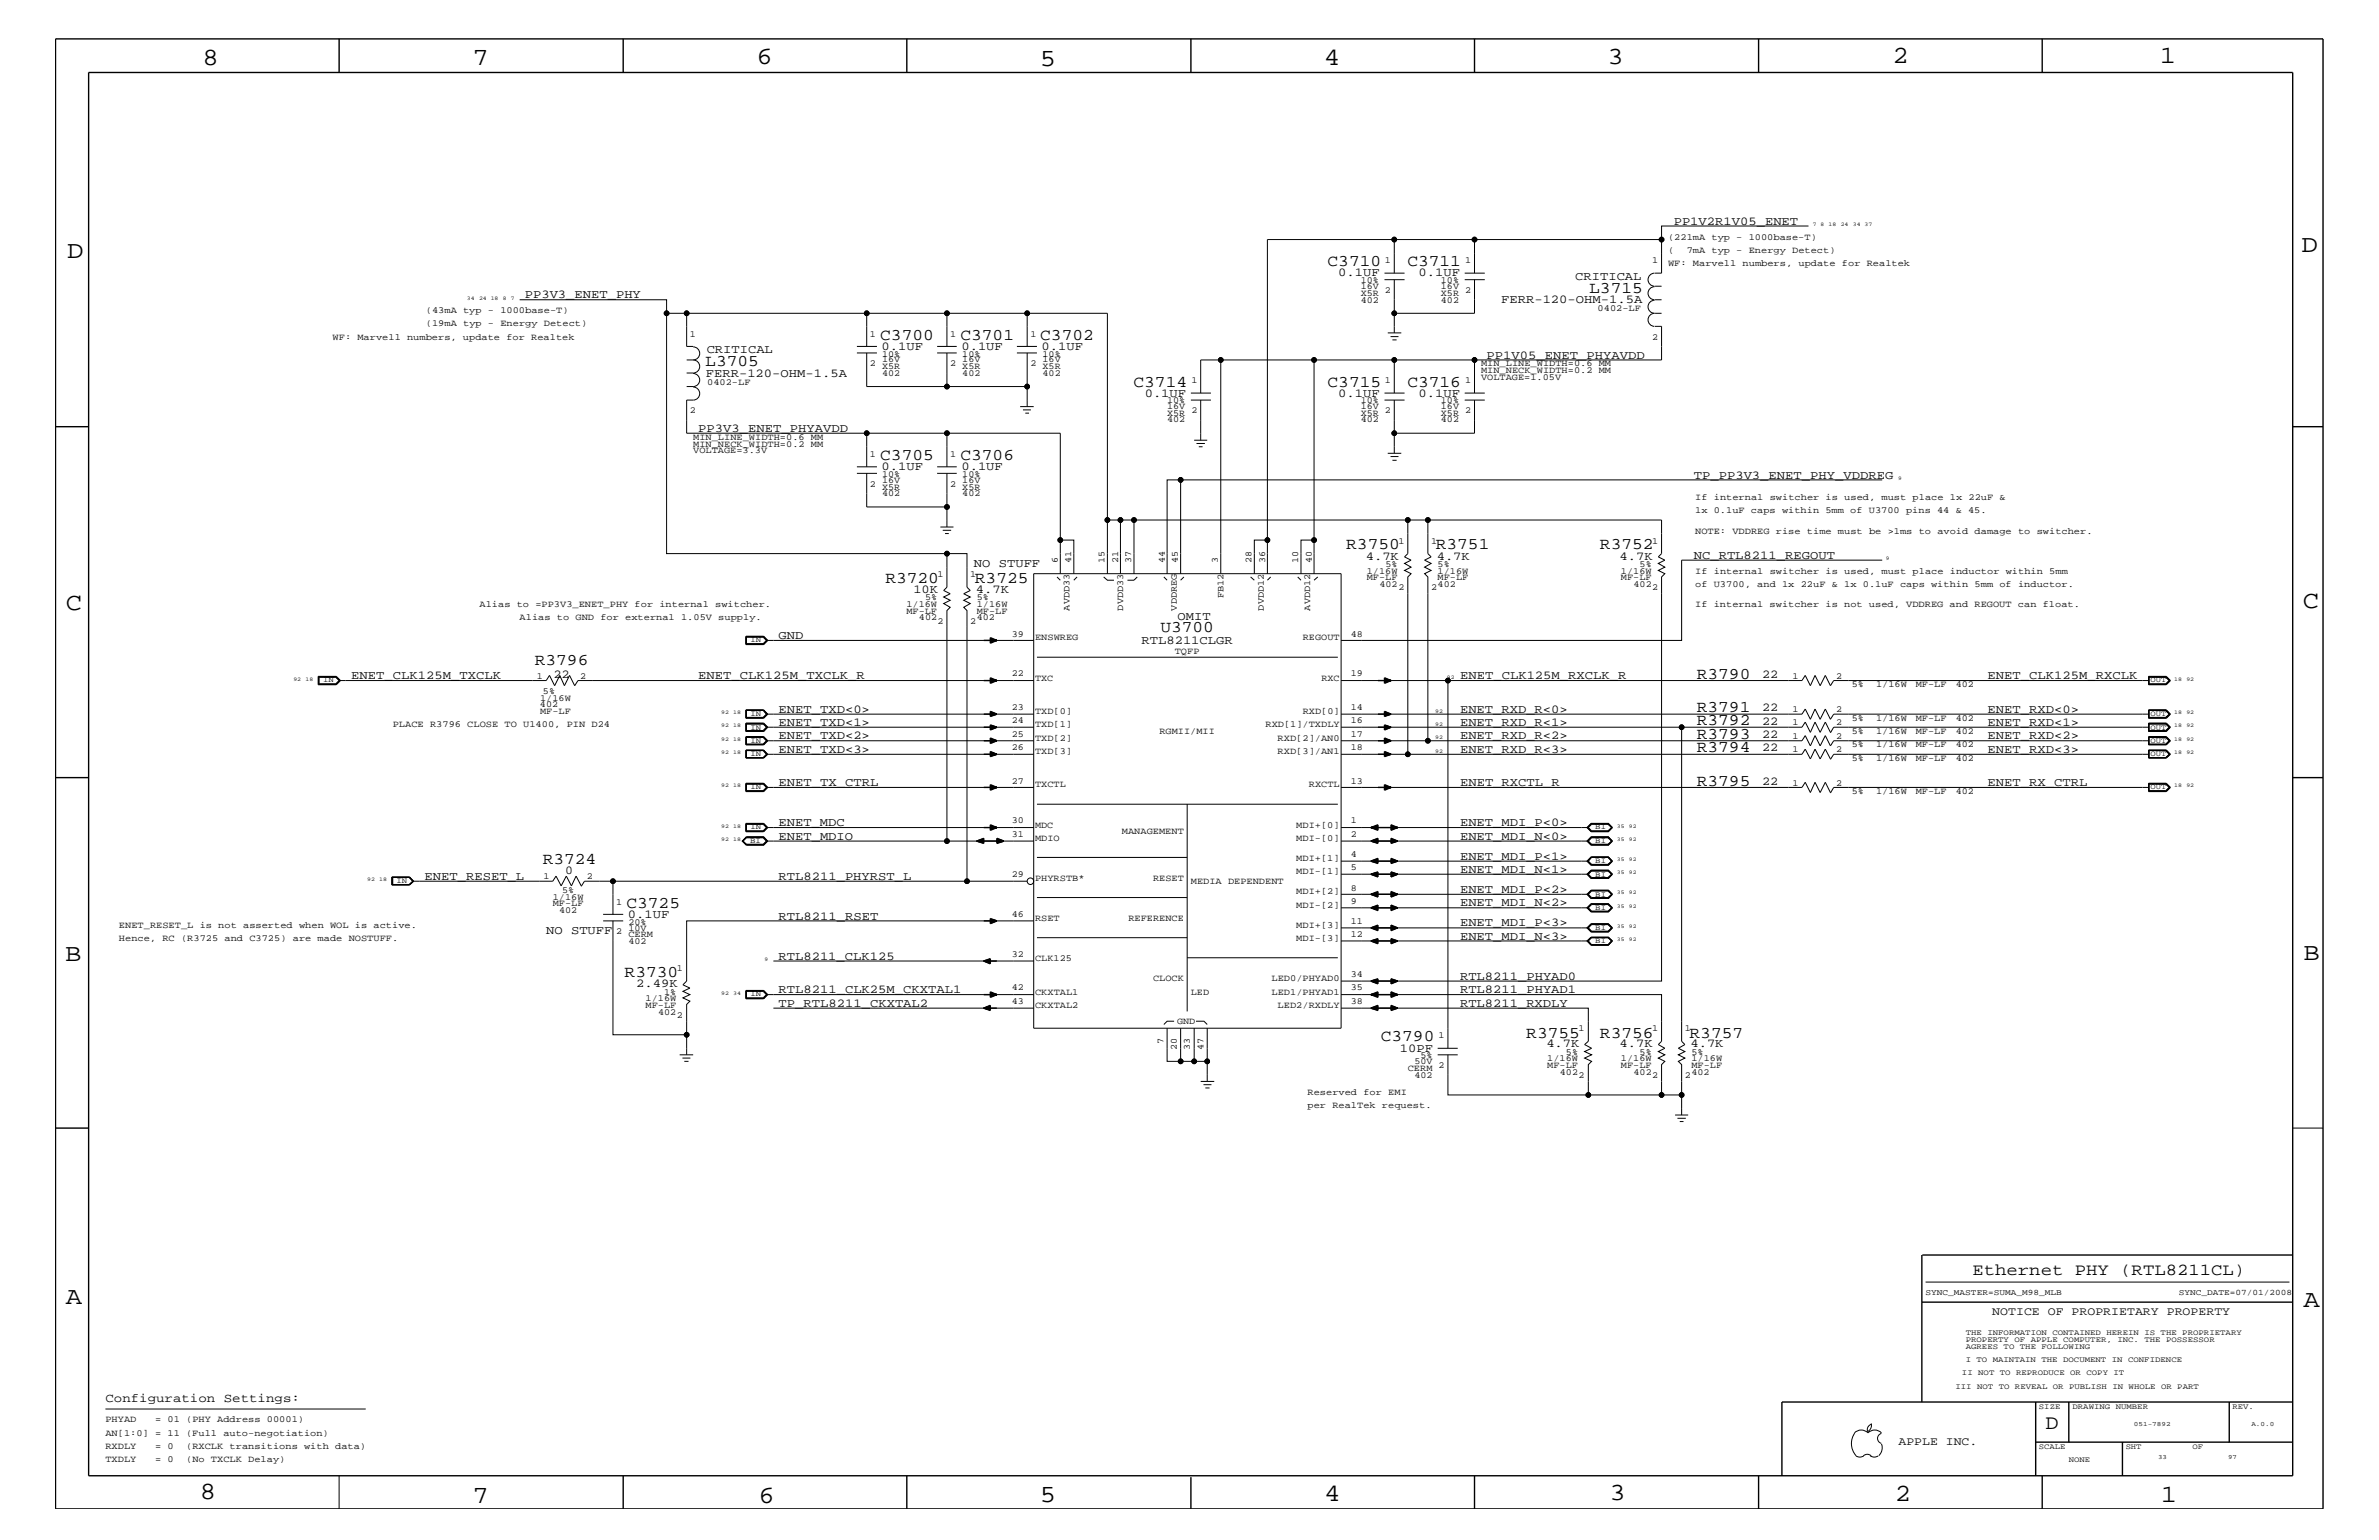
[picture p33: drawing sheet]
<svg xmlns="http://www.w3.org/2000/svg" width="432mm" height="279mm" viewBox="0 0 432 279" stroke-linecap="round" stroke-linejoin="round" font-family="sans-serif">
<defs><g id="words">
<g font-size="4.5">
<text x="36.7" y="11.7">8</text>
<text x="85.8" y="11.7">7</text>
<text x="137.3" y="11.5">6</text>
<text x="240.3" y="11.7">4</text>
<text x="291.8" y="11.5">3</text>
<text x="343.5" y="11.5">2</text>
<text x="392" y="11.5">1</text>
<text x="188.7" y="12.1">5</text>
<text x="12.2" y="46.8">D</text>
<text x="417.7" y="45.7">D</text>
<text x="11.9" y="110.6">C</text>
<text x="418" y="110.3">C</text>
<text x="11.9" y="174.3">B</text>
<text x="418.1" y="174.2">B</text>
<text x="11.9" y="236.7">A</text>
<text x="418.1" y="237.1">A</text>
<text x="36.2" y="271.9">8</text>
<text x="85.8" y="272.7">7</text>
<text x="137.7" y="272.7">6</text>
<text x="188.7" y="272.5">5</text>
<text x="240.4" y="272.3">4</text>
<text x="292.1" y="272.2">3</text>
<text x="343.9" y="272.3">2</text>
<text x="392.2" y="272.6">1</text>
</g>
<text font-size="3.7" x="371.3" y="259.3">D</text>
<g font-size="3">
<text x="241" y="48.3">C3710</text>
<text x="255.4" y="48.3">C3711</text>
<text x="288.5" y="53.2">L3715</text>
<text x="159.8" y="61.7">C3700</text>
<text x="174.3" y="61.7">C3701</text>
<text x="188.8" y="61.7">C3702</text>
<text x="128" y="66.5">L3705</text>
<text x="205.7" y="70.1">C3714</text>
<text x="241" y="70.1">C3715</text>
<text x="255.4" y="70.1">C3716</text>
<text x="159.8" y="83.5">C3705</text>
<text x="174.3" y="83.5">C3706</text>
<text x="244.3" y="99.7">R3750</text>
<text x="260.6" y="99.7">R3751</text>
<text x="290.4" y="99.7">R3752</text>
<text x="160.7" y="105.8">R3720</text>
<text x="177" y="105.8">R3725</text>
<text x="210.6" y="114.8">U3700</text>
<text x="97.1" y="120.7">R3796</text>
<text x="308" y="123.1">R3790</text>
<text x="308" y="129.1">R3791</text>
<text x="308" y="131.6">R3792</text>
<text x="308" y="134.1">R3793</text>
<text x="308" y="136.4">R3794</text>
<text x="308" y="142.5">R3795</text>
<text x="98.5" y="156.8">R3724</text>
<text x="113.7" y="164.7">C3725</text>
<text x="113.4" y="177.3">R3730</text>
<text x="250.6" y="188.9">C3790</text>
<text x="277" y="188.2">R3755</text>
<text x="290.4" y="188.2">R3756</text>
<text x="306.7" y="188.2">R3757</text>
<text x="358" y="231.3">Ethernet PHY (RTL8211CL)</text>
</g>
<text font-size="2.3" x="19.1" y="254.4">Configuration Settings:</text>
<g font-size="2.2">
<text x="303.8" y="40.8">PP1V2R1V05_ENET</text>
<text x="242.9" y="50.2">0.1UF</text>
<text x="257.5" y="50.2">0.1UF</text>
<text x="285.9" y="50.7">CRITICAL</text>
<text x="95.2" y="54.1">PP3V3_ENET_PHY</text>
<text x="272.5" y="55">FERR-120-OHM-1.5A</text>
<text x="128.3" y="64">CRITICAL</text>
<text x="160" y="63.4">0.1UF</text>
<text x="174.5" y="63.4">0.1UF</text>
<text x="189.1" y="63.4">0.1UF</text>
<text x="269.8" y="65.1">PP1V05_ENET_PHYAVDD</text>
<text x="128.1" y="68.4">FERR-120-OHM-1.5A</text>
<text x="207.8" y="72">0.1UF</text>
<text x="242.9" y="72">0.1UF</text>
<text x="257.5" y="72">0.1UF</text>
<text x="126.7" y="78.3">PP3V3_ENET_PHYAVDD</text>
<text x="160" y="85.3">0.1UF</text>
<text x="174.5" y="85.3">0.1UF</text>
<text x="307.4" y="86.9">TP_PP3V3_ENET_PHY_VDDREG</text>
<text x="247.9" y="101.5">4.7K</text>
<text x="260.8" y="101.5">4.7K</text>
<text x="294" y="101.5">4.7K</text>
<text x="307.4" y="101.4">NC_RTL8211_REGOUT</text>
<text x="165.8" y="107.6">10K</text>
<text x="176.8" y="102.9">NO STUFF</text>
<text x="177.1" y="107.6">4.7K</text>
<text x="213.7" y="112.6">OMIT</text>
<text x="141.3" y="115.9">GND</text>
<text x="207.2" y="116.8">RTL8211CLGR</text>
<text x="63.8" y="123.2">ENET_CLK125M_TXCLK</text>
<text x="100.5" y="123">22</text>
<text x="126.7" y="123.2">ENET_CLK125M_TXCLK_R</text>
<text x="265" y="123.2">ENET_CLK125M_RXCLK_R</text>
<text x="319.8" y="123">22</text>
<text x="360.8" y="123.2">ENET_CLK125M_RXCLK</text>
<text x="141.3" y="129.3">ENET_TXD&lt;0&gt;</text>
<text x="141.3" y="131.7">ENET_TXD&lt;1&gt;</text>
<text x="265" y="131.7">ENET_RXD_R&lt;1&gt;</text>
<text x="265" y="129.3">ENET_RXD_R&lt;0&gt;</text>
<text x="319.8" y="129.1">22</text>
<text x="319.8" y="131.5">22</text>
<text x="360.8" y="129.3">ENET_RXD&lt;0&gt;</text>
<text x="360.8" y="131.7">ENET_RXD&lt;1&gt;</text>
<text x="141.3" y="136.6">ENET_TXD&lt;3&gt;</text>
<text x="141.3" y="134.1">ENET_TXD&lt;2&gt;</text>
<text x="265" y="134.1">ENET_RXD_R&lt;2&gt;</text>
<text x="265" y="136.6">ENET_RXD_R&lt;3&gt;</text>
<text x="319.8" y="133.9">22</text>
<text x="319.8" y="136.3">22</text>
<text x="360.8" y="134.1">ENET_RXD&lt;2&gt;</text>
<text x="360.8" y="136.6">ENET_RXD&lt;3&gt;</text>
<text x="141.3" y="142.6">ENET_TX_CTRL</text>
<text x="265" y="142.6">ENET_RXCTL_R</text>
<text x="319.8" y="142.4">22</text>
<text x="360.8" y="142.6">ENET_RX_CTRL</text>
<text x="141.3" y="149.9">ENET_MDC</text>
<text x="265" y="149.9">ENET_MDI_P&lt;0&gt;</text>
<text x="141.3" y="152.3">ENET_MDIO</text>
<text x="265" y="152.3">ENET_MDI_N&lt;0&gt;</text>
<text x="265" y="156">ENET_MDI_P&lt;1&gt;</text>
<text x="77" y="159.6">ENET_RESET_L</text>
<text x="102.6" y="158.5">0</text>
<text x="141.3" y="159.6">RTL8211_PHYRST_L</text>
<text x="265" y="158.4">ENET_MDI_N&lt;1&gt;</text>
<text x="265" y="162">ENET_MDI_P&lt;2&gt;</text>
<text x="114" y="166.5">0.1UF</text>
<text x="141.3" y="166.9">RTL8211_RSET</text>
<text x="265" y="164.5">ENET_MDI_N&lt;2&gt;</text>
<text x="99.1" y="169.5">NO STUFF</text>
<text x="265" y="170.5">ENET_MDI_N&lt;3&gt;</text>
<text x="265" y="168.1">ENET_MDI_P&lt;3&gt;</text>
<text x="115.5" y="179.1">2.49K</text>
<text x="141.3" y="174.2">RTL8211_CLK125</text>
<text x="265" y="177.7">RTL8211_PHYAD0</text>
<text x="141.3" y="182.7">TP_RTL8211_CKXTAL2</text>
<text x="141.3" y="180.2">RTL8211_CLK25M_CKXTAL1</text>
<text x="265" y="182.7">RTL8211_RXDLY</text>
<text x="265" y="180.2">RTL8211_PHYAD1</text>
<text x="254.1" y="190.8">10PF</text>
<text x="280.7" y="190">4.7K</text>
<text x="294" y="190">4.7K</text>
<text x="306.8" y="190">4.7K</text>
</g>
<g font-size="2.1">
<text x="361.6" y="238.6">NOTICE OF PROPRIETARY PROPERTY</text>
<text x="344.6" y="262.2">APPLE INC.</text>
</g>
<g font-size="1.7">
<text x="251.4" y="47.7">1</text>
<text x="265.9" y="47.7">1</text>
<text x="299.9" y="47.7">1</text>
<text x="302.8" y="43.5">(221mA typ - 1000base-T)</text>
<text x="302.8" y="45.9">(</text>
<text x="306.1" y="45.9">7mA typ - Energy Detect)</text>
<text x="247" y="52.4">16V</text>
<text x="247" y="51.3">10%</text>
<text x="247" y="53.6">X5R</text>
<text x="251.4" y="53.2">2</text>
<text x="261.5" y="52.4">16V</text>
<text x="261.5" y="51.3">10%</text>
<text x="261.5" y="53.6">X5R</text>
<text x="265.9" y="53.2">2</text>
<text x="302.8" y="48.3">WF: Marvell numbers, update for Realtek</text>
<text x="77.3" y="59.2">(19mA typ - Energy Detect)</text>
<text x="77.3" y="56.8">(43mA typ - 1000base-T)</text>
<text x="247" y="54.9">402</text>
<text x="261.5" y="54.9">402</text>
<text x="290" y="56.4">0402-LF</text>
<text x="60.4" y="61.7">WF: Marvell numbers, update for Realtek</text>
<text x="125.2" y="61.1">1</text>
<text x="157.9" y="61.1">1</text>
<text x="160.1" y="65.7">16V</text>
<text x="160.1" y="64.7">10%</text>
<text x="172.5" y="61.1">1</text>
<text x="174.7" y="65.7">16V</text>
<text x="174.7" y="64.7">10%</text>
<text x="187" y="61.1">1</text>
<text x="189.2" y="65.7">16V</text>
<text x="189.2" y="64.7">10%</text>
<text x="299.9" y="61.7">2</text>
<text x="128.4" y="69.8">0402-LF</text>
<text x="157.9" y="66.5">2</text>
<text x="160.1" y="68.2">402</text>
<text x="160.1" y="67">X5R</text>
<text x="172.5" y="66.5">2</text>
<text x="174.7" y="68.2">402</text>
<text x="174.7" y="67">X5R</text>
<text x="187" y="66.5">2</text>
<text x="189.2" y="68.2">402</text>
<text x="189.2" y="67">X5R</text>
<text x="216.2" y="69.5">1</text>
<text x="251.4" y="69.5">1</text>
<text x="265.9" y="69.5">1</text>
<text x="268.8" y="67.7">MIN_NECK_WIDTH=0.2 MM</text>
<text x="268.8" y="66.5">MIN_LINE_WIDTH=0.6 MM</text>
<text x="268.8" y="68.9">VOLTAGE=1.05V</text>
<text x="125.2" y="75">2</text>
<text x="211.8" y="74.3">16V</text>
<text x="211.8" y="73.2">10%</text>
<text x="211.8" y="76.7">402</text>
<text x="211.8" y="75.5">X5R</text>
<text x="216.2" y="75">2</text>
<text x="247" y="74.3">16V</text>
<text x="247" y="73.2">10%</text>
<text x="247" y="76.7">402</text>
<text x="247" y="75.5">X5R</text>
<text x="251.4" y="75">2</text>
<text x="261.5" y="74.3">16V</text>
<text x="261.5" y="73.2">10%</text>
<text x="261.5" y="76.7">402</text>
<text x="261.5" y="75.5">X5R</text>
<text x="265.9" y="75">2</text>
<text x="125.8" y="81.1">MIN_NECK_WIDTH=0.2 MM</text>
<text x="125.8" y="79.9">MIN_LINE_WIDTH=0.6 MM</text>
<text x="125.8" y="82.2">VOLTAGE=3.3V</text>
<text x="157.9" y="82.8">1</text>
<text x="172.5" y="82.8">1</text>
<text x="157.9" y="88.3">2</text>
<text x="160.1" y="87.6">16V</text>
<text x="160.1" y="86.5">10%</text>
<text x="160.1" y="88.8">X5R</text>
<text x="172.5" y="88.3">2</text>
<text x="174.7" y="87.6">16V</text>
<text x="174.7" y="86.5">10%</text>
<text x="174.7" y="88.8">X5R</text>
<text x="160.1" y="90">402</text>
<text x="174.7" y="90">402</text>
<text x="307.7" y="93.2">1x 0.1uF caps within 5mm of U3700 pins 44 &amp; 45.</text>
<text x="307.7" y="90.7">If internal switcher is used, must place 1x 22uF &amp;</text>
<text x="253.8" y="98.7">1</text>
<text x="259.8" y="98.7">1</text>
<text x="299.9" y="98.7">1</text>
<text x="307.7" y="96.8">NOTE: VDDREG rise time must be &gt;1ms to avoid damage to switcher.</text>
<text x="170.2" y="104.7">1</text>
<text x="176.1" y="104.7">1</text>
<text x="192" y="102.2" transform="rotate(-90 192 102.2)">6</text>
<text x="194.4" y="102.2" transform="rotate(-90 194.4 102.2)">41</text>
<text x="200.5" y="102.2" transform="rotate(-90 200.5 102.2)">15</text>
<text x="202.9" y="102.2" transform="rotate(-90 202.9 102.2)">21</text>
<text x="205.3" y="102.2" transform="rotate(-90 205.3 102.2)">37</text>
<text x="211.4" y="102.2" transform="rotate(-90 211.4 102.2)">44</text>
<text x="213.8" y="102.2" transform="rotate(-90 213.8 102.2)">45</text>
<text x="221.1" y="102.2" transform="rotate(-90 221.1 102.2)">3</text>
<text x="227.2" y="102.2" transform="rotate(-90 227.2 102.2)">28</text>
<text x="229.6" y="102.2" transform="rotate(-90 229.6 102.2)">36</text>
<text x="235.6" y="102.2" transform="rotate(-90 235.6 102.2)">10</text>
<text x="238.1" y="102.2" transform="rotate(-90 238.1 102.2)">40</text>
<text x="248.1" y="104.1">1/16W</text>
<text x="248.1" y="105.3">MF-LF</text>
<text x="250.4" y="106.5">402</text>
<text x="251.5" y="102.9">5%</text>
<text x="253.8" y="107.1">2</text>
<text x="259.8" y="107.1">2</text>
<text x="260.9" y="104.1">1/16W</text>
<text x="260.9" y="102.9">5%</text>
<text x="260.9" y="106.5">402</text>
<text x="260.9" y="105.3">MF-LF</text>
<text x="294.2" y="104.1">1/16W</text>
<text x="294.2" y="105.3">MF-LF</text>
<text x="296.5" y="106.5">402</text>
<text x="297.6" y="102.9">5%</text>
<text x="299.9" y="107.1">2</text>
<text x="307.7" y="104.1">If internal switcher is used, must place inductor within 5mm</text>
<text x="307.7" y="106.5">of U3700, and 1x 22uF &amp; 1x 0.1uF caps within 5mm of inductor.</text>
<text x="87" y="110.2">Alias to =PP3V3_ENET_PHY for internal switcher.</text>
<text x="94.3" y="112.6">Alias to GND for external 1.05V supply.</text>
<text x="164.5" y="110.2">1/16W</text>
<text x="164.5" y="111.4">MF-LF</text>
<text x="166.8" y="112.6">402</text>
<text x="167.9" y="108.9">5%</text>
<text x="170.2" y="113.1">2</text>
<text x="176.1" y="113.1">2</text>
<text x="177.3" y="110.2">1/16W</text>
<text x="177.3" y="108.9">5%</text>
<text x="177.3" y="112.6">402</text>
<text x="177.3" y="111.4">MF-LF</text>
<text x="194.1" y="110.8" transform="rotate(-90 194.1 110.8)">AVDD33</text>
<text x="203.9" y="110.8" transform="rotate(-90 203.9 110.8)">DVDD33</text>
<text x="213.6" y="110.8" transform="rotate(-90 213.6 110.8)">VDDREG</text>
<text x="222.1" y="108.6" transform="rotate(-90 222.1 108.6)">FB12</text>
<text x="229.4" y="110.8" transform="rotate(-90 229.4 110.8)">DVDD12</text>
<text x="237.8" y="110.8" transform="rotate(-90 237.8 110.8)">AVDD12</text>
<text x="307.7" y="110.2">If internal switcher is not used, VDDREG and REGOUT can float.</text>
<text x="183.6" y="115.5">39</text>
<text x="187.9" y="116.2">ENSWREG</text>
<text x="213.2" y="118.6">TQFP</text>
<text x="236.5" y="116.2">REGOUT</text>
<text x="245.2" y="115.5">48</text>
<text x="97.5" y="123.1">1</text>
<text x="98.6" y="125.9">5%</text>
<text x="105.3" y="123.1">2</text>
<text x="183.6" y="122.7">22</text>
<text x="187.9" y="123.5">TXC</text>
<text x="239.9" y="123.5">RXC</text>
<text x="245.2" y="122.7">19</text>
<text x="325.4" y="123.1">1</text>
<text x="333.2" y="123.1">2</text>
<text x="336.1" y="124.7">5%</text>
<text x="340.5" y="124.7">1/16W</text>
<text x="347.7" y="124.7">MF-LF</text>
<text x="355" y="124.7">402</text>
<text x="71.3" y="131.9">PLACE R3796 CLOSE TO U1400, PIN D24</text>
<text x="98" y="128.3">402</text>
<text x="98" y="127.1">1/16W</text>
<text x="98" y="129.6">MF-LF</text>
<text x="183.6" y="131.3">24</text>
<text x="183.6" y="128.8">23</text>
<text x="187.9" y="131.9">TXD[1]</text>
<text x="187.9" y="129.6">TXD[0]</text>
<text x="229.7" y="131.9">RXD[1]/TXDLY</text>
<text x="236.5" y="129.6">RXD[0]</text>
<text x="245.2" y="131.3">16</text>
<text x="245.2" y="128.8">14</text>
<text x="325.4" y="129.1">1</text>
<text x="325.4" y="131.6">1</text>
<text x="333.2" y="129.1">2</text>
<text x="333.2" y="131.6">2</text>
<text x="336.1" y="130.8">5%</text>
<text x="340.5" y="130.8">1/16W</text>
<text x="347.7" y="130.8">MF-LF</text>
<text x="355" y="130.8">402</text>
<text x="183.6" y="136.1">26</text>
<text x="183.6" y="133.6">25</text>
<text x="187.9" y="134.4">TXD[2]</text>
<text x="187.9" y="136.8">TXD[3]</text>
<text x="210.4" y="133.2">RGMII/MII</text>
<text x="231.9" y="136.8">RXD[3]/AN1</text>
<text x="231.9" y="134.4">RXD[2]/AN0</text>
<text x="245.2" y="136.1">18</text>
<text x="245.2" y="133.6">17</text>
<text x="325.4" y="134.1">1</text>
<text x="325.4" y="136.4">1</text>
<text x="333.2" y="134.1">2</text>
<text x="333.2" y="136.4">2</text>
<text x="336.1" y="133.2">5%</text>
<text x="336.1" y="135.6">5%</text>
<text x="340.5" y="133.2">1/16W</text>
<text x="340.5" y="135.6">1/16W</text>
<text x="347.7" y="133.2">MF-LF</text>
<text x="347.7" y="135.6">MF-LF</text>
<text x="355" y="133.2">402</text>
<text x="355" y="135.6">402</text>
<text x="183.6" y="142.2">27</text>
<text x="187.9" y="142.9">TXCTL</text>
<text x="237.6" y="142.9">RXCTL</text>
<text x="245.2" y="142.2">13</text>
<text x="325.4" y="142.5">1</text>
<text x="333.2" y="142.5">2</text>
<text x="336.1" y="138">5%</text>
<text x="340.5" y="138">1/16W</text>
<text x="347.7" y="138">MF-LF</text>
<text x="355" y="138">402</text>
<text x="183.6" y="149.4">30</text>
<text x="245.2" y="149.4">1</text>
<text x="336.1" y="144">5%</text>
<text x="340.5" y="144">1/16W</text>
<text x="347.7" y="144">MF-LF</text>
<text x="355" y="144">402</text>
<text x="183.6" y="151.8">31</text>
<text x="187.9" y="152.6">MDIO</text>
<text x="187.9" y="150.1">MDC</text>
<text x="203.6" y="151.3">MANAGEMENT</text>
<text x="235.3" y="150.1">MDI+[0]</text>
<text x="235.3" y="152.6">MDI-[0]</text>
<text x="245.2" y="155.5">4</text>
<text x="245.2" y="151.8">2</text>
<text x="98.6" y="159.5">1</text>
<text x="102" y="162">5%</text>
<text x="106.5" y="159.5">2</text>
<text x="183.6" y="159.1">29</text>
<text x="187.9" y="159.9">PHYRSTB*</text>
<text x="209.3" y="159.9">RESET</text>
<text x="216.2" y="160.5">MEDIA DEPENDENT</text>
<text x="235.3" y="156.2">MDI+[1]</text>
<text x="235.3" y="158.6">MDI-[1]</text>
<text x="245.2" y="161.6">8</text>
<text x="245.2" y="157.9">5</text>
<text x="100.3" y="163.3">1/16W</text>
<text x="100.3" y="164.5">MF-LF</text>
<text x="101.5" y="165.6">402</text>
<text x="111.8" y="164.1">1</text>
<text x="114" y="167.8">20%</text>
<text x="183.6" y="166.4">46</text>
<text x="187.9" y="167.1">RSET</text>
<text x="204.8" y="167.1">REFERENCE</text>
<text x="235.3" y="164.7">MDI-[2]</text>
<text x="235.3" y="162.2">MDI+[2]</text>
<text x="245.2" y="167.6">11</text>
<text x="245.2" y="163.9">9</text>
<text x="21.6" y="170.7">Hence, RC (R3725 and C3725) are made NOSTUFF.</text>
<text x="21.6" y="168.3">ENET_RESET_L is not asserted when WOL is active.</text>
<text x="111.8" y="169.5">2</text>
<text x="114" y="168.9">10V</text>
<text x="114" y="171.2">402</text>
<text x="114" y="170">CERM</text>
<text x="183.6" y="173.7">32</text>
<text x="235.3" y="168.3">MDI+[3]</text>
<text x="235.3" y="170.7">MDI-[3]</text>
<text x="245.2" y="170">12</text>
<text x="122.9" y="176.2">1</text>
<text x="183.6" y="179.7">42</text>
<text x="187.9" y="174.4">CLK125</text>
<text x="209.3" y="178">CLOCK</text>
<text x="230.8" y="178">LED0/PHYAD0</text>
<text x="245.2" y="179.7">35</text>
<text x="245.2" y="177.3">34</text>
<text x="117.2" y="181.6">1/16W</text>
<text x="117.2" y="182.9">MF-LF</text>
<text x="119.5" y="184.1">402</text>
<text x="120.6" y="180.5">1%</text>
<text x="122.9" y="184.7">2</text>
<text x="183.6" y="182.1">43</text>
<text x="187.9" y="180.5">CKXTAL1</text>
<text x="187.9" y="182.9">CKXTAL2</text>
<text x="213.7" y="185.8">GND</text>
<text x="216.2" y="180.5">LED</text>
<text x="230.8" y="180.5">LED1/PHYAD1</text>
<text x="231.9" y="182.9">LED2/RXDLY</text>
<text x="245.2" y="182.1">38</text>
<text x="211.2" y="189.4" transform="rotate(-90 211.2 189.4)">7</text>
<text x="213.6" y="190.5" transform="rotate(-90 213.6 190.5)">20</text>
<text x="216" y="190.5" transform="rotate(-90 216 190.5)">33</text>
<text x="218.4" y="190.5" transform="rotate(-90 218.4 190.5)">47</text>
<text x="257.8" y="192">5%</text>
<text x="261.1" y="188.3">1</text>
<text x="284.2" y="191.4">5%</text>
<text x="286.5" y="187.1">1</text>
<text x="297.6" y="191.4">5%</text>
<text x="299.9" y="187.1">1</text>
<text x="305.8" y="187.1">1</text>
<text x="307" y="191.4">5%</text>
<text x="255.5" y="194.3">CERM</text>
<text x="256.7" y="193.1">50V</text>
<text x="256.7" y="195.5">402</text>
<text x="261.1" y="193.7">2</text>
<text x="280.8" y="192.6">1/16W</text>
<text x="280.8" y="193.7">MF-LF</text>
<text x="283.1" y="195">402</text>
<text x="286.5" y="195.6">2</text>
<text x="294.2" y="192.6">1/16W</text>
<text x="294.2" y="193.7">MF-LF</text>
<text x="296.5" y="195">402</text>
<text x="299.9" y="195.6">2</text>
<text x="305.8" y="195.6">2</text>
<text x="307" y="192.6">1/16W</text>
<text x="307" y="195">402</text>
<text x="307" y="193.7">MF-LF</text>
<text x="237.3" y="201">per RealTek request.</text>
<text x="237.3" y="198.7">Reserved for EMI</text>
<text x="19.1" y="258">PHYAD</text>
<text x="19.1" y="260.5">AN[1:0] = 11 (Full auto-negotiation)</text>
<text x="19.1" y="262.9">RXDLY</text>
<text x="28.2" y="262.9">= 0</text>
<text x="28.2" y="258">= 01 (PHY Address 00001)</text>
<text x="33.8" y="262.9">(RXCLK transitions with data)</text>
<text x="19.1" y="265.3">TXDLY</text>
<text x="28.2" y="265.3">= 0</text>
<text x="33.8" y="265.3">(No TXCLK Delay)</text>
</g>
<g font-size="1.5">
<text x="349.5" y="235">SYNC_MASTER=SUMA_M98_MLB</text>
<text x="395.5" y="235">SYNC_DATE=07/01/2008</text>
</g>
<g font-size="1.4">
<text x="136.2" y="116.5">IN</text>
<text x="58.7" y="123.8">IN</text>
<text x="390.3" y="123.8">OUT</text>
<text x="136.2" y="129.9">IN</text>
<text x="390.3" y="129.9">OUT</text>
<text x="136.2" y="132.4">IN</text>
<text x="136.2" y="134.7">IN</text>
<text x="136.2" y="137.2">IN</text>
<text x="390.3" y="132.4">OUT</text>
<text x="390.3" y="134.7">OUT</text>
<text x="390.3" y="137.2">OUT</text>
<text x="136.2" y="143.2">IN</text>
<text x="390.3" y="143.2">OUT</text>
<text x="136.1" y="152.9">BI</text>
<text x="136.2" y="150.5">IN</text>
<text x="289.6" y="150.5">BI</text>
<text x="289.6" y="152.9">BI</text>
<text x="72" y="160.2">IN</text>
<text x="289.6" y="156.6">BI</text>
<text x="289.6" y="159">BI</text>
<text x="289.6" y="162.7">BI</text>
<text x="289.6" y="165">BI</text>
<text x="289.6" y="168.7">BI</text>
<text x="289.6" y="171.1">BI</text>
<text x="136.2" y="180.8">IN</text>
<text x="356.8" y="242.3">THE INFORMATION CONTAINED HEREIN IS THE PROPRIETARY</text>
<text x="356.8" y="243.5">PROPERTY OF APPLE COMPUTER, INC. THE POSSESSOR</text>
<text x="356.8" y="244.7">AGREES TO THE FOLLOWING</text>
<text x="354.9" y="252">III NOT TO REVEAL OR PUBLISH IN WHOLE OR PART</text>
<text x="356.1" y="249.5">II NOT TO REPRODUCE OR COPY IT</text>
<text x="356.8" y="247.1">I TO MAINTAIN THE DOCUMENT IN CONFIDENCE</text>
<text x="370.1" y="255.6">SIZE</text>
<text x="376.2" y="255.6">DRAWING NUMBER</text>
<text x="405.2" y="255.6">REV.</text>
<text x="370.1" y="262.9">SCALE</text>
<text x="385.8" y="262.9">SHT</text>
<text x="397.9" y="262.9">OF</text>
<text x="375.5" y="265.3">NONE</text>
</g>
<g font-size="1.2">
<text x="387.3" y="258.7">051-7892</text>
<text x="408.6" y="258.7">A.0.0</text>
<text x="391.7" y="264.7">33</text>
<text x="404.4" y="264.7">97</text>
</g>
<g font-size="1">
<text x="329" y="41">7</text>
<text x="330.5" y="41">8</text>
<text x="331.9" y="41">18</text>
<text x="334.1" y="41">24</text>
<text x="336.3" y="41">34 37</text>
<text x="84.8" y="54.4">34</text>
<text x="87" y="54.4">24 18</text>
<text x="91.3" y="54.4">8</text>
<text x="92.7" y="54.4">7</text>
<text x="344.5" y="87.1">9</text>
<text x="342.3" y="101.6">9</text>
<text x="53.3" y="123.5">92</text>
<text x="55.5" y="123.5">18</text>
<text x="262.6" y="123.2">92</text>
<text x="394.6" y="123.5">18</text>
<text x="396.8" y="123.5">92</text>
<text x="130.9" y="129.6">92</text>
<text x="130.9" y="131.9">92</text>
<text x="133.1" y="129.6">18</text>
<text x="133.1" y="131.9">18</text>
<text x="260.5" y="131.7">92</text>
<text x="260.5" y="129.3">92</text>
<text x="394.6" y="129.6">18</text>
<text x="394.6" y="131.9">18</text>
<text x="396.8" y="129.6">92</text>
<text x="396.8" y="131.9">92</text>
<text x="130.9" y="134.4">92</text>
<text x="130.9" y="136.8">92</text>
<text x="133.1" y="134.4">18</text>
<text x="133.1" y="136.8">18</text>
<text x="260.5" y="134.1">92</text>
<text x="260.5" y="136.6">92</text>
<text x="394.6" y="134.4">18</text>
<text x="394.6" y="136.8">18</text>
<text x="396.8" y="134.4">92</text>
<text x="396.8" y="136.8">92</text>
<text x="130.9" y="142.9">92</text>
<text x="133.1" y="142.9">18</text>
<text x="394.6" y="142.9">18</text>
<text x="396.8" y="142.9">92</text>
<text x="130.9" y="150.1">92</text>
<text x="130.9" y="152.6">92</text>
<text x="133.1" y="150.1">18</text>
<text x="133.1" y="152.6">18</text>
<text x="293.5" y="150.1">35</text>
<text x="293.5" y="152.6">35</text>
<text x="295.7" y="150.1">92</text>
<text x="295.7" y="152.6">92</text>
<text x="66.6" y="159.9">92</text>
<text x="68.8" y="159.9">18</text>
<text x="293.5" y="156.2">35</text>
<text x="293.5" y="158.6">35</text>
<text x="295.7" y="156.2">92</text>
<text x="295.7" y="158.6">92</text>
<text x="293.5" y="162.2">35</text>
<text x="293.5" y="164.7">35</text>
<text x="295.7" y="162.2">92</text>
<text x="295.7" y="164.7">92</text>
<text x="293.5" y="168.3">35</text>
<text x="293.5" y="170.7">35</text>
<text x="295.7" y="168.3">92</text>
<text x="295.7" y="170.7">92</text>
<text x="138.8" y="174.4">9</text>
<text x="130.9" y="180.5">92</text>
<text x="133.1" y="180.5">34</text>
</g>
</g></defs>
<g fill="none" stroke="#000" stroke-width=".18">
<path d="M94.3 54.4h26.7v46h50.9M121 56.8h36.3M124.6 56.8v6.1h1.2M171.9 56.8h-14.6v6.1M186.4 56.8h-14.5v6.1M251.3 49.6h3.6M251.3 50.7h3.6M253.1 43.5v6.1M253.1 50.7v6.1M265.9 49.6h3.6M265.9 50.7h3.6M267.6 50.7v6.1h-14.5v3.6"/>
<path d="M267.6 43.5v6.1M300.3 54.5a1.19 1.19 0 0 0-1.2 1.1 1.19 1.19 0 0 0 1.2 1.2 1.19 1.19 0 0 0-1.2 1.2 1.19 1.19 0 0 0 1.2 1.2M300.3 49.6a1.19 1.19 0 0 0-1.2 1.1 1.19 1.19 0 0 0 1.2 1.2M300.3 52a1.19 1.19 0 0 0-1.2 1.2 1.19 1.19 0 0 0 1.2 1.2M300.4 59.2h1.2v6.1h-34M300.4 51.9h1.2M300.4 54.4h1.2M300.4 56.8h1.2M301.6 43.5h-71.6v54.5h-2.3v6.1M328.3 41h-26.7v8.6h-1.2M124.6 65.3h1.2M125.8 67.8a1.19 1.19 0 0 1 1.2 1.1 1.19 1.19 0 0 1-1.2 1.2h-1.2"/>
<path d="M125.8 62.9a1.19 1.19 0 0 1 1.2 1.2 1.19 1.19 0 0 1-1.2 1.2M125.8 65.3a1.19 1.19 0 0 1 1.2 1.2 1.19 1.19 0 0 1-1.2 1.2h-1.2M125.8 70.2a1.19 1.19 0 0 1 1.2 1.2 1.19 1.19 0 0 1-1.2 1.2h-1.2v6h47.3M155.5 62.9h3.7M155.5 64h3.7M157.3 64v6.1h14.6M157.3 78.6v6.1M170.1 62.9h3.6M170.1 64h3.6M171.9 64v6.1h14.5M184.6 62.9h3.6M184.6 64h3.6"/>
<path d="M185.2 73.8h2.4M185.7 74.4h1.4M186.1 75h.7M186.4 62.9v-6.1h14.6v37.5M186.4 64v9.8M216.2 72.6h3.6M216.2 71.3h3.6M216.7 79.9h2.4M217.9 72.6v7.3M221.6 65.3h-3.7v6M238.5 65.3v32.7h-2.4v6.1M238.5 65.3h-16.9v38.8"/>
<path d="M238.5 65.3h14.6M251.3 72.6h3.6M251.3 71.3h3.6M251.9 60.4h2.4M252.4 61.1h1.4M252.7 61.7h.8M253.1 72.6v6h14.5v-6M253.1 78.6v3.6M265.9 72.6h3.6M265.9 71.3h3.6M267.6 65.3h-14.5v6M267.6 65.3v6"/>
<path d="M155.5 85.9h3.7M155.5 84.7h3.7M157.3 85.9v6.1h14.6M170.1 85.9h3.6M170.1 84.7h3.6M170.7 95.6h2.4M171.1 96.2h1.5M171.5 96.8h.7M171.9 84.7v-6.1h20.5v19.4h2.5v6.1M171.9 85.9v9.7M192.4 98v6.1M203.4 94.3h2.4"/>
<path d="M214.3 87.1h-2.5v17M217.2 80.5h1.5M217.6 81.1h.7M230 98v6.1M238.5 98v6.1M251.9 82.2h2.4M252.4 82.8h1.4M252.7 83.5h.8M255.5 94.3v6.1l-.6 .6 1.2 .6-1.2 .6 1.2 .7-1.2 .6 1.2 .6-.6 .6v32.1M259.2 94.3h-53.4v9.8M341.6 87.1h-127.3v17M135.4 115.4h3.2l.8 .8-.8 .8h-3.2z"/>
<path d="M135.4 116.9h3.2M135.4 115.5h3.2M135.5 115.5v1.4M135.5 115.6h3l.6 .6M138.6 115.5l.6 .7-.6 .7M138.6 115.5l.7 .7-.7 .7M139.1 116.2l-.6 .6h-3M139.1 116.2h48.5M187.6 104.1h55.8v82.4h-55.8zM188.2 119.2h54.6M191.9 104.7l.5 .6M195.5 104.7l-.6 .6"/>
<path d="M200.3 104.7l.7 .6h1.2M201 104.1v-9.8h2.4v9.8M206.4 104.7l-.6 .6h-1.2M211.2 104.7l.6 .6M214.9 104.7l-.6 .6M227 104.7l.7 .6M230.6 104.7l-.6 .6M235.5 104.7l.6 .6M239.2 104.7l-.7 .6M341.6 101.6h-36.4v14.6h-61.8M57.7 122.7h3.3l.8 .8-.8 .7h-3.3zM57.9 122.9h3.1l.6 .6-.6 .6h-3.1z"/>
<path d="M61 122.8h-3.2v1.3h3.2M61 122.8l.6 .7-.6 .6M61 122.8l.7 .7-.7 .6M61.6 123.5h37.5l.6-1 1 1.9 .9-1.9 .8 1.9 1-1.9 .9 1.9 .6-.9h82.7M135.4 128.8h3.2l.8 .8-.8 .7h-3.2zM135.4 131.2h3.2l.8 .7-.8 .8h-3.2zM135.4 133.6h3.2l.8 .8-.8 .8h-3.2zM135.4 131.3h3.2l.7 .6-.7 .8M135.4 135.1h3.2M135.4 133.7h3.2M135.5 128.9h3.1l.6 .7-.6 .6h-3.1zM135.5 131.3h3.1l.6 .6-.6 .7h-3.1z"/>
<path d="M135.5 133.7v1.4M135.5 136.2h3.1l.6 .6-.6 .6h-3.1zM135.5 133.8h3l.6 .6M138.5 128.9l.6 .7M138.5 131.3l.6 .6M138.5 136.2l.6 .6M138.6 136.1h-3.2v1.4h3.2M138.6 128.8l.7 .8-.7 .6h-3.2M138.6 133.7l.6 .7-.6 .7M138.6 133.7l.7 .7-.7 .7M138.6 136.1l.8 .7-.8 .7M138.6 136.1l.7 .7-.7 .7"/>
<path d="M139.1 129.6l-.6 .6M139.1 129.6h48.5M139.1 131.9l-.6 .6h-3M139.1 131.9h48.5M139.1 134.4l-.6 .6h-3M139.1 134.4h48.5M139.1 136.8l-.6 .6M139.1 136.8h48.5M243.4 123.5h19.4v66.7M243.4 129.6h83.7l.6-1 .9 1.9 .8-1.9 1 1.9 .9-1.9 .9 1.9 .6-.9h57.3M243.4 131.9h83.7l.6-.9 .9 1.9 .8-1.9 1 1.9 .9-1.9 .9 1.9M243.4 134.4h83.7l.6-.9 .9 1.8 .8-1.8 1 1.8 .9-1.8 .9 1.8 .6-.9h57.3"/>
<path d="M243.4 136.8h83.7l.6-.9 .9 1.8 .8-1.8 1 1.8 .9-1.8 .9 1.8M259.2 134.4v-29.7l-.6-.6 1.2-.6-1.2-.6 1.2-.7-1.2-.6 1.2-.6-.6-.6v-6.1h42.4v6.1l-.6 .6 1.2 .6-1.2 .6 1.2 .7-1.2 .6 1.2 .6-.6 .6v73.3h-58.2M262.8 123.5h64.3l.6-1 .9 1.9 .8-1.9 1 1.9 .9-1.9 .9 1.9 .6-.9h57.3M305.2 131.9v57l.6 .6-1.2 .7 1.2 .6-1.2 .6 1.2 .6-1.2 .6 .6 .6v9.1M390 128.8h3.2l.8 .8-.8 .7h-3.2zM390 131.2h3.2l.8 .7-.8 .8h-3.2zM390 131.3h3.2l.7 .6-.7 .8M390 133.6h3.2l.8 .8-.8 .8h-3.2zM390 133.7h3.2l.7 .7-.7 .7h-3.2M390 122.7h3.2l.8 .8-.8 .7h-3.2zM390 122.8h3.2l.7 .7-.7 .6h-3.2M390.1 131.3h3l.7 .6-.7 .7h-3z"/>
<path d="M390.1 131.9h-57.3l-.6 1.1M390.1 133.8h3l.6 .6-.6 .6h-3M390.1 136.8h-57.3l-.6 1M390.1 122.9h3l.6 .6-.6 .6h-3M390.1 122.8v1.3M390.1 133.7v1.4M393.1 128.9h-3v1.3h3M393.1 131.3l.6 .6-.6 .6h-3M393.1 136.2h-3v1.2h3M393.1 122.8l.7 .7-.7 .6M393.1 128.9l.7 .7-.7 .6M393.1 128.9l.6 .7-.6 .6"/>
<path d="M393.1 133.7l.7 .7-.7 .7M393.1 136.2l.7 .6-.7 .6M393.1 136.2l.6 .6-.6 .6M393.2 128.8l.7 .8-.7 .6h-3.2M393.2 136.1h-3.2v1.4h3.2M393.2 136.1l.8 .7-.8 .7M393.2 136.1l.7 .7-.7 .7M71.2 159.2h3.1l.6 .7-.6 .6h-3.1zM71.3 159.2v1.3M74.3 159.2l.6 .7M74.3 159.1h-3.2v1.5h3.2M74.3 159.1l.8 .8-.8 .7"/>
<path d="M74.3 159.1l.7 .8-.7 .7M74.9 159.9h25.4l.6-1 1 1.8 .9-1.8 .9 1.8 .9-1.8 .9 1.8M74.9 159.9l-.6 .6M111.3 159.9v6M134.7 152.6l.8-.8h3.1l.8 .8-.8 .8h-3.1zM135.4 142.1h3.2l.8 .8-.8 .7h-3.2zM135.4 149.4h3.2l.8 .7-.8 .8h-3.2zM135.4 143.5h3.2M135.4 142.2h3.2M135.4 150.8h3.2M135.4 149.5h3.2M135.5 151.9h3.1l.6 .7-.6 .6h-3.1l-.7-.6z"/>
<path d="M135.5 151.8h3.1l.7 .8-.7 .7h-3.1l-.7-.7zM135.5 142.2v1.3M135.5 149.5v1.3M135.5 142.3h3l.6 .6M135.5 149.5h3l.6 .6M138.6 142.2l.6 .7-.6 .6M138.6 142.2l.7 .7-.7 .6M138.6 149.5l.6 .6-.6 .7M138.6 149.5l.7 .6-.7 .7M139.1 152.6l-.6 .6h-3M139.1 142.9l-.6 .6h-3M139.1 142.9h48.5"/>
<path d="M139.1 150.1l-.6 .6h-3M139.1 150.1h48.5M171.9 152.6h-32.8l-.6-.6h-3l-.6 .6 .6 .6M186.4 159.9h-80.3l-.6 .9M187.6 152.6h-15.7v-41.8l.6-.6-1.2-.7 1.2-.6-1.2-.6 1.2-.6-1.2-.6 .6-.6v-6.1h3.6v6.1l.6 .6-1.2 .6 1.2 .6-1.2 .6 1.2 .6-1.2 .7 .6 .6v49.1M188.2 155.6h27.3M188.2 145.9h54.6M215.5 145.9v37.6M243.4 142.9h83.7l.6-1 .9 1.9 .8-1.9 1 1.9 .9-1.9 .9 1.9M243.4 150.1h44.9M243.4 156.2h44.9M243.4 152.6h44.9"/>
<path d="M243.4 158.6h44.9M288 156.2l.8-.7h3.1l.8 .7-.8 .8h-3.1zM288 152.6l.8-.8h3.1l.8 .8-.8 .8h-3.1zM288.8 149.5h3.1l.6 .6M288.8 149.5h3.1l.7 .6-.7 .7h-3.1M288.8 149.4h3.1l.8 .7-.8 .8h-3.1l-.8-.8zM288.8 149.5l-.7 .6 .7 .7M288.8 149.5l-.6 .6 .6 .7M288.8 155.6h3.1l.6 .6-.6 .6h-3.1l-.6-.6zM288.8 155.5h3.1l.7 .7-.7 .7h-3.1l-.7-.7zM288.8 151.9h3.1l.6 .7-.6 .6h-3.1l-.6-.6zM288.8 151.8h3.1l.7 .8-.7 .7h-3.1l-.7-.7z"/>
<path d="M288.8 158h3.1l.6 .6-.6 .7h-3.1l-.6-.7zM288.8 157.9h3.1l.7 .7-.7 .8h-3.1l-.7-.8zM288.8 157.8h3.1l.8 .8-.8 .8h-3.1l-.8-.8zM288.9 149.5h2.9l.7 .6-.7 .6h-2.9l-.6-.6zM288.9 155.6h2.9l.7 .6-.7 .6h-2.9l-.6-.6zM288.9 152h2.9l.7 .6-.7 .6h-2.9l-.6-.6zM288.9 158h2.9l.7 .6-.7 .6h-2.9l-.6-.6zM292.5 150.1l-.6 .7h-3.1M390 142.1h3.2l.8 .8-.8 .7h-3.2zM390 142.2h3.2l.7 .7-.7 .6h-3.2M390.1 142.3h3l.6 .6-.6 .6h-3M390.1 142.9h-57.3l-.6 1"/>
<path d="M390.1 142.2v1.3M393.1 142.2l.7 .7-.7 .6M109.5 167.1h3.6M109.5 165.9h3.6M111.3 167.1v20.6h13.3M135.4 179.7h3.2l.8 .8-.8 .7h-3.2zM135.4 179.8h3.2M135.5 179.8v1.3M135.5 179.9h3l.6 .6M138.6 179.8l.6 .7-.6 .6M138.6 179.8l.7 .7-.7 .6M140.4 174.4h47.2"/>
<path d="M187.6 167.1h-63v10.9l-.6 .7 1.2 .6-1.2 .6 1.2 .6-1.2 .5 1.2 .6-.6 .6v9.2M188.2 162.8h27.3M188.2 170.1h27.3M215.5 173.8h27.3M243.4 162.2h44.9M243.4 164.7h44.9M243.4 168.3h44.9M243.4 170.7h44.9M288 162.2l.8-.7h3.1l.8 .7-.8 .8h-3.1zM288 164.7l.8-.8h3.1l.8 .8-.8 .8h-3.1zM288 168.3l.8-.7h3.1l.8 .7-.8 .8h-3.1zM288.8 161.6h3.1l.6 .6"/>
<path d="M288.8 161.6l-.6 .6 .6 .7h3.1l.6-.7M288.8 161.6h3.1l.7 .6-.7 .8h-3.1M288.8 161.6l-.7 .6 .7 .8M288.8 164h3.1l.6 .7M288.8 164h3.1l.7 .7-.7 .7h-3.1M288.8 164l-.7 .7 .7 .7M288.8 164l-.6 .7 .6 .7M288.8 167.7h3.1l.6 .6M288.8 167.7h3.1l.7 .6-.7 .7h-3.1M288.8 167.7l-.7 .6 .7 .7M288.8 167.7l-.6 .6 .6 .7M288.8 170.1h3.1l.6 .6-.6 .7h-3.1l-.6-.7z"/>
<path d="M288.8 170h3.1l.7 .7-.7 .8h-3.1M288.8 170h3.1l.8 .7-.8 .8h-3.1M288.8 170l-.8 .7 .8 .8M288.8 170l-.7 .7 .7 .8M288.9 161.7h2.9l.7 .5-.7 .6h-2.9l-.6-.6zM288.9 164.1h2.9l.7 .6-.7 .6h-2.9l-.6-.6zM288.9 167.8h2.9l.7 .5-.7 .6h-2.9l-.6-.6zM288.9 170.1h2.9l.7 .6-.7 .7h-2.9l-.6-.7zM292.5 164.7l-.6 .7h-3.1M292.5 168.3l-.6 .7h-3.1M123.4 191.4h2.4M123.9 192h1.4"/>
<path d="M124.2 192.6h.8M135.4 181.1h3.2M139.1 180.5l-.6 .5h-3M139.1 180.5h48.5M140.4 182.9h47.2M211.8 186.5v6.1h2.5M213.1 185.3h-1.3l-.6 .6M214.3 186.5v6.1h2.4M216.7 186.5v6.1h2.4M217.1 185.3h1.4l.6 .6M217.9 196.2h2.5M218.4 196.8h1.5"/>
<path d="M218.8 197.4h.7M219.1 186.5v9.7M243.4 182.9h44.9v6l-.7 .6 1.3 .7-1.3 .6 1.3 .6-1.3 .6 1.3 .6-.6 .6v5.5h-25.5v-7.3M243.4 180.5h58.2v8.4l-.6 .6 1.2 .7-1.2 .6 1.2 .6-1.2 .6 1.2 .6-.6 .6v5.5M260.9 191.4h3.7M260.9 190.2h3.7M288.3 198.7h16.9M304 202.3h2.4M304.5 202.9h1.5M304.9 203.5h.7M416.1 204.7h5.5M349.5 232.6h66"/>
<path d="M19.1 255.6h47.3M336.6 260a1.69 1.69 0 0 1 2.4 0 1.72 1.72 0 0 1 2.5 0M339.6 258.3l.1 .1a1.27 1.27 0 0 1-.7 1.3M339.6 258.4a.99 .99 0 0 0-.6 1.4M61.6 267.7v6.1M336.6 260a3.3 3.3 0 0 0 .3 4.1M336.9 264.1l.7 .3 .7-.3M338.2 264.1l.7-.3 .7 .3M339.5 264.1l.7 .3 .7-.3M341.5 260.1a.93 .93 0 0 0-.7 .9 .93 .93 0 0 0 .7 .9M341.5 262l.1 .7a1.99 1.99 0 0 1-.6 1.4"/>
<circle cx="121" cy="56.8" r=".42"/>
<circle cx="124.6" cy="56.8" r=".42"/>
<circle cx="157.3" cy="56.8" r=".42"/>
<circle cx="171.9" cy="56.8" r=".42"/>
<circle cx="186.4" cy="56.8" r=".42"/>
<circle cx="253.1" cy="56.8" r=".42"/>
<circle cx="253.1" cy="43.5" r=".42"/>
<circle cx="267.6" cy="43.5" r=".42"/>
<circle cx="301.6" cy="43.5" r=".42"/>
<circle cx="157.3" cy="78.6" r=".42"/>
<circle cx="171.9" cy="70.1" r=".42"/>
<circle cx="171.9" cy="78.6" r=".42"/>
<circle cx="186.4" cy="70.1" r=".42"/>
<circle cx="221.6" cy="65.3" r=".42"/>
<circle cx="238.5" cy="65.3" r=".42"/>
<circle cx="253.1" cy="65.3" r=".42"/>
<circle cx="253.1" cy="78.6" r=".42"/>
<circle cx="267.6" cy="65.3" r=".42"/>
<circle cx="171.9" cy="92" r=".42"/>
<circle cx="192.4" cy="98" r=".42"/>
<circle cx="201" cy="94.3" r=".42"/>
<circle cx="203.4" cy="94.3" r=".42"/>
<circle cx="205.8" cy="94.3" r=".42"/>
<circle cx="214.3" cy="87.1" r=".42"/>
<circle cx="230" cy="98" r=".42"/>
<circle cx="238.5" cy="98" r=".42"/>
<circle cx="255.5" cy="94.3" r=".42"/>
<circle cx="259.2" cy="94.3" r=".42"/>
<circle cx="171.9" cy="100.4" r=".42"/>
<circle cx="255.5" cy="136.8" r=".42"/>
<circle cx="259.2" cy="134.4" r=".42"/>
<circle cx="262.8" cy="123.5" r=".42"/>
<circle cx="305.2" cy="131.9" r=".42"/>
<circle cx="111.3" cy="159.9" r=".42"/>
<circle cx="171.9" cy="152.6" r=".42"/>
<circle cx="175.5" cy="159.9" r=".42"/>
<circle cx="187" cy="159.9" r=".59"/>
<circle cx="124.6" cy="187.7" r=".42"/>
<circle cx="214.3" cy="192.6" r=".42"/>
<circle cx="216.7" cy="192.6" r=".42"/>
<circle cx="219.1" cy="192.6" r=".42"/>
<circle cx="288.3" cy="198.7" r=".42"/>
<circle cx="301.6" cy="198.7" r=".42"/>
<circle cx="305.2" cy="198.7" r=".42"/>
</g>
<g fill="none" stroke="#000" stroke-width=".25">
<path d="M10.1 7.1h411.5v266.7h-411.5zM16.1 13.2h400v254.5h-400zM61.6 7.1v6.1M113.1 7.1v6.1M164.6 7.1v6.1M216.2 7.1v6.1M267.6 7.1v6.1M319.2 7.1v6.1M370.7 7.1v6.1M10.1 77.4h6M416.1 77.4h5.5M178.6 116.2h2.3"/>
<path d="M179.7 115.7l1.2 .5-1.2 .5zM179.7 115.9l1.2 .3M179.7 116.1l1.2 .1M180.9 116.2l-1.2 .2M180.9 116.2l-1.2 .3M178.6 123.5h2.3M178.6 129.6h2.3M178.6 131.9h2.3M178.6 134.4h2.3M178.6 136.8h2.3M179.7 123l1.2 .5-1.2 .5zM179.7 129.1l1.2 .5-1.2 .4z"/>
<path d="M179.7 131.5l1.2 .4-1.2 .5zM179.7 133.9l1.2 .5-1.2 .5zM179.7 136.3l1.2 .5-1.2 .5zM179.7 123.1l1.2 .4M179.7 123.4l1.2 .1M179.7 123.2l1.2 .3M179.7 129.1l1.2 .5M179.7 129.4l1.2 .2M179.7 129.3l1.2 .3M179.7 131.6l1.2 .3M179.7 131.9h1.2M179.7 131.7l1.2 .2"/>
<path d="M179.7 134.1l1.2 .3M179.7 134.2l1.2 .2M179.7 136.4l1.2 .4M179.7 136.7l1.2 .1M179.7 136.6l1.2 .2M180.9 123.5l-1.2 .1M180.9 123.5l-1.2 .3M180.9 123.5l-1.2 .2M180.9 129.6l-1.2 .1M180.9 129.6l-1.2 .3M180.9 131.9l-1.2 .2M180.9 131.9l-1.2 .5"/>
<path d="M180.9 131.9l-1.2 .3M180.9 134.4l-1.2 .1M180.9 134.4l-1.2 .3M180.9 134.4l-1.2 .2M180.9 136.8l-1.2 .1M180.9 136.8l-1.2 .4M180.9 136.8l-1.2 .2M250.1 123.5h2.4M250.1 129.6h2.4M250.1 131.9h2.4M250.1 134.4h2.4M250.1 136.8h2.4"/>
<path d="M251.3 123l1.2 .5-1.2 .5zM251.3 129.1l1.2 .5-1.2 .4zM251.3 131.5l1.2 .4-1.2 .5zM251.3 133.9l1.2 .5-1.2 .5zM251.3 136.3l1.2 .5-1.2 .5zM251.3 123.1l1.2 .4M251.3 123.4l1.2 .1M251.3 123.2l1.2 .3M251.3 129.1l1.2 .5M251.3 129.4l1.2 .2M251.3 129.3l1.2 .3M251.3 131.6l1.2 .3"/>
<path d="M251.3 131.9h1.2M251.3 131.7l1.2 .2M251.3 134.1l1.2 .3M251.3 134.2l1.2 .2M251.3 136.4l1.2 .4M251.3 136.7l1.2 .1M251.3 136.6l1.2 .2M252.5 123.5l-1.2 .1M252.5 123.5l-1.2 .3M252.5 123.5l-1.2 .2M252.5 129.6l-1.2 .1M252.5 129.6l-1.2 .3"/>
<path d="M252.5 131.9l-1.2 .2M252.5 131.9l-1.2 .5M252.5 131.9l-1.2 .3M252.5 134.4l-1.2 .1M252.5 134.4l-1.2 .3M252.5 134.4l-1.2 .2M252.5 136.8l-1.2 .1M252.5 136.8l-1.2 .4M252.5 136.8l-1.2 .2M10.1 141.1h6M177.3 152.6h4.9M177.3 152.6l1.3 .1"/>
<path d="M177.3 152.6l1.3-.5v.9zM177.3 152.6l1.3 .3M178.6 150.1h2.3M178.6 142.9h2.3M178.6 152.4l-1.3 .2M178.6 152.3l-1.3 .3M178.6 152.2l-1.3 .4M179.7 142.4l1.2 .5-1.2 .5zM179.7 149.6l1.2 .5-1.2 .6zM179.7 142.5l1.2 .4M179.7 142.8l1.2 .1M179.7 142.6l1.2 .3"/>
<path d="M179.7 149.8l1.2 .3M179.7 150.1h1.2M179.7 149.9l1.2 .2M180.9 142.9l-1.2 .1M180.9 142.9l-1.2 .3M180.9 142.9l-1.2 .2M180.9 150.1l-1.2 .1M180.9 150.1l-1.2 .4M180.9 150.1l-1.2 .3M180.9 152.4l1.3 .2M180.9 152.1l1.3 .5-1.3 .4zM180.9 152.2l1.3 .4"/>
<path d="M180.9 152.3l1.3 .3M182.2 152.6l-1.3 .1M182.2 152.6l-1.3 .3M248.8 150.1l1.3 .1M248.8 150.1l1.3-.5v1.1zM248.8 152.6l1.3-.5v.9zM248.8 156.2l1.3-.5v1zM248.8 158.6l1.3-.4v.9zM248.8 150.1h4.9M248.8 150.1l1.3 .3M248.8 150.1l1.3 .4M248.8 158.6l1.3 .2"/>
<path d="M248.8 158.6h4.9M248.8 158.6l1.3 .3M248.8 158.6l1.3 .4M248.8 152.6l1.3 .1M248.8 152.6h4.9M248.8 152.6l1.3 .3M248.8 156.2l1.3 .1M248.8 156.2h4.9M248.8 156.2l1.3 .2M248.8 156.2l1.3 .4M250.1 150.1h-1.3M250.1 149.9l-1.3 .2"/>
<path d="M250.1 149.8l-1.3 .3M250.1 142.9h2.4M250.1 158.5l-1.3 .1M250.1 158.4l-1.3 .2M250.1 158.3l-1.3 .3M250.1 152.4l-1.3 .2M250.1 152.3l-1.3 .3M250.1 152.2l-1.3 .4M250.1 156.1l-1.3 .1M250.1 156l-1.3 .2M250.1 155.8l-1.3 .4M251.3 142.4l1.2 .5-1.2 .5z"/>
<path d="M251.3 142.5l1.2 .4M251.3 142.8l1.2 .1M251.3 142.6l1.2 .3M252.5 150.1h1.2M252.5 149.6l1.2 .5-1.2 .6zM252.5 152.1l1.2 .5-1.2 .4zM252.5 155.7l1.2 .5-1.2 .5zM252.5 158.2l1.2 .4-1.2 .5zM252.5 149.8l1.2 .3M252.5 149.9l1.2 .2M252.5 142.9l-1.2 .1M252.5 142.9l-1.2 .3"/>
<path d="M252.5 142.9l-1.2 .2M252.5 158.5l1.2 .1M252.5 158.3l1.2 .3M252.5 158.4l1.2 .2M252.5 152.4l1.2 .2M252.5 152.2l1.2 .4M252.5 152.3l1.2 .3M252.5 156.1l1.2 .1M252.5 155.8l1.2 .4M252.5 156l1.2 .2M253.7 150.1l-1.2 .1M253.7 150.1l-1.2 .3"/>
<path d="M253.7 150.1l-1.2 .4M253.7 158.6l-1.2 .2M253.7 158.6l-1.2 .3M253.7 158.6l-1.2 .4M253.7 152.6l-1.2 .1M253.7 152.6l-1.2 .3M253.7 156.2l-1.2 .1M253.7 156.2l-1.2 .2M253.7 156.2l-1.2 .4M416.1 141.1h5.5M178.6 167.1h2.3M178.6 174.4l1.1-.5v1z"/>
<path d="M178.6 174.4h2.3M178.6 174.4l1.1 .1M178.6 174.4l1.1 .4M178.6 174.4l1.1 .2M179.7 166.7l1.2 .4-1.2 .5zM179.7 179.9l1.2 .6-1.2 .5zM179.7 166.7l1.2 .4M179.7 167l1.2 .1M179.7 166.9l1.2 .2M179.7 174l-1.1 .4M179.7 174.3l-1.1 .1M179.7 174.2l-1.1 .2"/>
<path d="M180.9 167.1l-1.2 .1M180.9 167.1l-1.2 .4M180.9 167.1l-1.2 .2M248.8 162.2l1.3-.5v1.1zM248.8 164.7l1.3-.5v1zM248.8 168.3l1.3-.5v1.1zM248.8 170.7l1.3-.4v.9zM248.8 178l1.3-.4v.9zM248.8 162.2l1.3 .2M248.8 162.2h4.9M248.8 162.2l1.3 .3M248.8 162.2l1.3 .5"/>
<path d="M248.8 164.7l1.3 .1M248.8 164.7h4.9M248.8 164.7l1.3 .3M248.8 168.3l1.3 .1M248.8 168.3h4.9M248.8 168.3l1.3 .3M248.8 168.3l1.3 .4M248.8 170.7l1.3 .2M248.8 170.7h4.9M248.8 170.7l1.3 .3M248.8 170.7l1.3 .4M248.8 178l1.3 .2"/>
<path d="M248.8 178h4.9M248.8 178l1.3 .3M248.8 178l1.3 .4M250.1 162.2h-1.3M250.1 162l-1.3 .2M250.1 161.9l-1.3 .3M250.1 164.5l-1.3 .2M250.1 164.4l-1.3 .3M250.1 168.2l-1.3 .1M250.1 168.1l-1.3 .2M250.1 168l-1.3 .3M250.1 170.6l-1.3 .1"/>
<path d="M250.1 170.5l-1.3 .2M250.1 170.4l-1.3 .3M250.1 177.9l-1.3 .1M250.1 177.7l-1.3 .3M252.5 161.7l1.2 .5-1.2 .6zM252.5 164.2l1.2 .5-1.2 .5zM252.5 167.8l1.2 .5-1.2 .6zM252.5 170.3l1.2 .4-1.2 .5zM252.5 177.6l1.2 .4-1.2 .5zM252.5 179.9l1.2 .6-1.2 .5zM252.5 162.2h1.2M252.5 161.9l1.2 .3"/>
<path d="M252.5 162l1.2 .2M252.5 164.5l1.2 .2M252.5 164.4l1.2 .3M252.5 168.2l1.2 .1M252.5 168l1.2 .3M252.5 168.1l1.2 .2M252.5 170.6l1.2 .1M252.5 170.4l1.2 .3M252.5 170.5l1.2 .2M252.5 177.9l1.2 .1M252.5 177.7l1.2 .3M253.7 162.2l-1.2 .2"/>
<path d="M253.7 162.2l-1.2 .3M253.7 162.2l-1.2 .5M253.7 164.7l-1.2 .1M253.7 164.7l-1.2 .3M253.7 168.3l-1.2 .1M253.7 168.3l-1.2 .3M253.7 168.3l-1.2 .4M253.7 170.7l-1.2 .2M253.7 170.7l-1.2 .3M253.7 170.7l-1.2 .4M253.7 178l-1.2 .2M253.7 178l-1.2 .3"/>
<path d="M253.7 178l-1.2 .4M178.6 182.9l1.1-.5v.9zM178.6 180.5h2.3M178.6 182.9h2.3M178.6 182.9l1.1 .1M178.6 182.9l1.1 .3M178.6 182.9l1.1 .2M179.7 180.1l1.2 .4M179.7 180.4l1.2 .1M179.7 180.2l1.2 .3M179.7 182.5l-1.1 .4M179.7 182.7l-1.1 .2"/>
<path d="M180.9 180.5h-1.2M180.9 180.5l-1.2 .3M180.9 180.5l-1.2 .2M248.8 180.5l1.3-.6v1.1zM248.8 182.9l1.3-.5v.9zM248.8 180.5h1.3M248.8 180.5h4.9M248.8 180.5l1.3 .2M248.8 180.5l1.3 .3M248.8 182.9l1.3 .1M248.8 182.9h4.9M248.8 182.9l1.3 .2"/>
<path d="M248.8 182.9l1.3 .3M250.1 180.4l-1.3 .1M250.1 180.2l-1.3 .3M250.1 180.1l-1.3 .4M250.1 182.7l-1.3 .2M250.1 182.5l-1.3 .4M252.5 182.4l1.2 .5-1.2 .4zM252.5 180.4l1.2 .1M252.5 180.1l1.2 .4M252.5 180.2l1.2 .3M252.5 182.7l1.2 .2M252.5 182.5l1.2 .4"/>
<path d="M253.7 180.5h-1.2M253.7 180.5l-1.2 .2M253.7 180.5l-1.2 .3M253.7 182.9l-1.2 .1M253.7 182.9l-1.2 .2M253.7 182.9l-1.2 .3M10.1 204.7h6M348.8 236.2h67.3M348.8 227.7v26.7M348.9 227.7h67.2M369.5 254.4v13.3M375.5 254.4v7.2"/>
<path d="M404.6 254.4v7.2M416.1 254.4h-92.7v13.3M113.1 267.7v6.1M164.6 267.7v6.1M216.2 268v5.8M267.6 267.7v6.1M319.2 267.7v6.1M369.5 261.6h46.6M370.7 267.7v6.1M385.2 261.6v6.1"/>
</g>
<g fill="#000">
<circle cx="121" cy="56.8" r=".42"/>
<circle cx="124.6" cy="56.8" r=".42"/>
<circle cx="157.3" cy="56.8" r=".42"/>
<circle cx="171.9" cy="56.8" r=".42"/>
<circle cx="186.4" cy="56.8" r=".42"/>
<circle cx="253.1" cy="56.8" r=".42"/>
<circle cx="253.1" cy="43.5" r=".42"/>
<circle cx="267.6" cy="43.5" r=".42"/>
<circle cx="301.6" cy="43.5" r=".42"/>
<circle cx="157.3" cy="78.6" r=".42"/>
<circle cx="171.9" cy="70.1" r=".42"/>
<circle cx="171.9" cy="78.6" r=".42"/>
<circle cx="186.4" cy="70.1" r=".42"/>
<circle cx="221.6" cy="65.3" r=".42"/>
<circle cx="238.5" cy="65.3" r=".42"/>
<circle cx="253.1" cy="65.3" r=".42"/>
<circle cx="253.1" cy="78.6" r=".42"/>
<circle cx="267.6" cy="65.3" r=".42"/>
<circle cx="171.9" cy="92" r=".42"/>
<circle cx="192.4" cy="98" r=".42"/>
<circle cx="201" cy="94.3" r=".42"/>
<circle cx="203.4" cy="94.3" r=".42"/>
<circle cx="205.8" cy="94.3" r=".42"/>
<circle cx="214.3" cy="87.1" r=".42"/>
<circle cx="230" cy="98" r=".42"/>
<circle cx="238.5" cy="98" r=".42"/>
<circle cx="255.5" cy="94.3" r=".42"/>
<circle cx="259.2" cy="94.3" r=".42"/>
<circle cx="171.9" cy="100.4" r=".42"/>
<circle cx="255.5" cy="136.8" r=".42"/>
<circle cx="259.2" cy="134.4" r=".42"/>
<circle cx="262.8" cy="123.5" r=".42"/>
<circle cx="305.2" cy="131.9" r=".42"/>
<circle cx="111.3" cy="159.9" r=".42"/>
<circle cx="171.9" cy="152.6" r=".42"/>
<circle cx="175.5" cy="159.9" r=".42"/>
<circle cx="124.6" cy="187.7" r=".42"/>
<circle cx="214.3" cy="192.6" r=".42"/>
<circle cx="216.7" cy="192.6" r=".42"/>
<circle cx="219.1" cy="192.6" r=".42"/>
<circle cx="288.3" cy="198.7" r=".42"/>
<circle cx="301.6" cy="198.7" r=".42"/>
<circle cx="305.2" cy="198.7" r=".42"/>
</g>
<use href="#words"/>
</svg>
